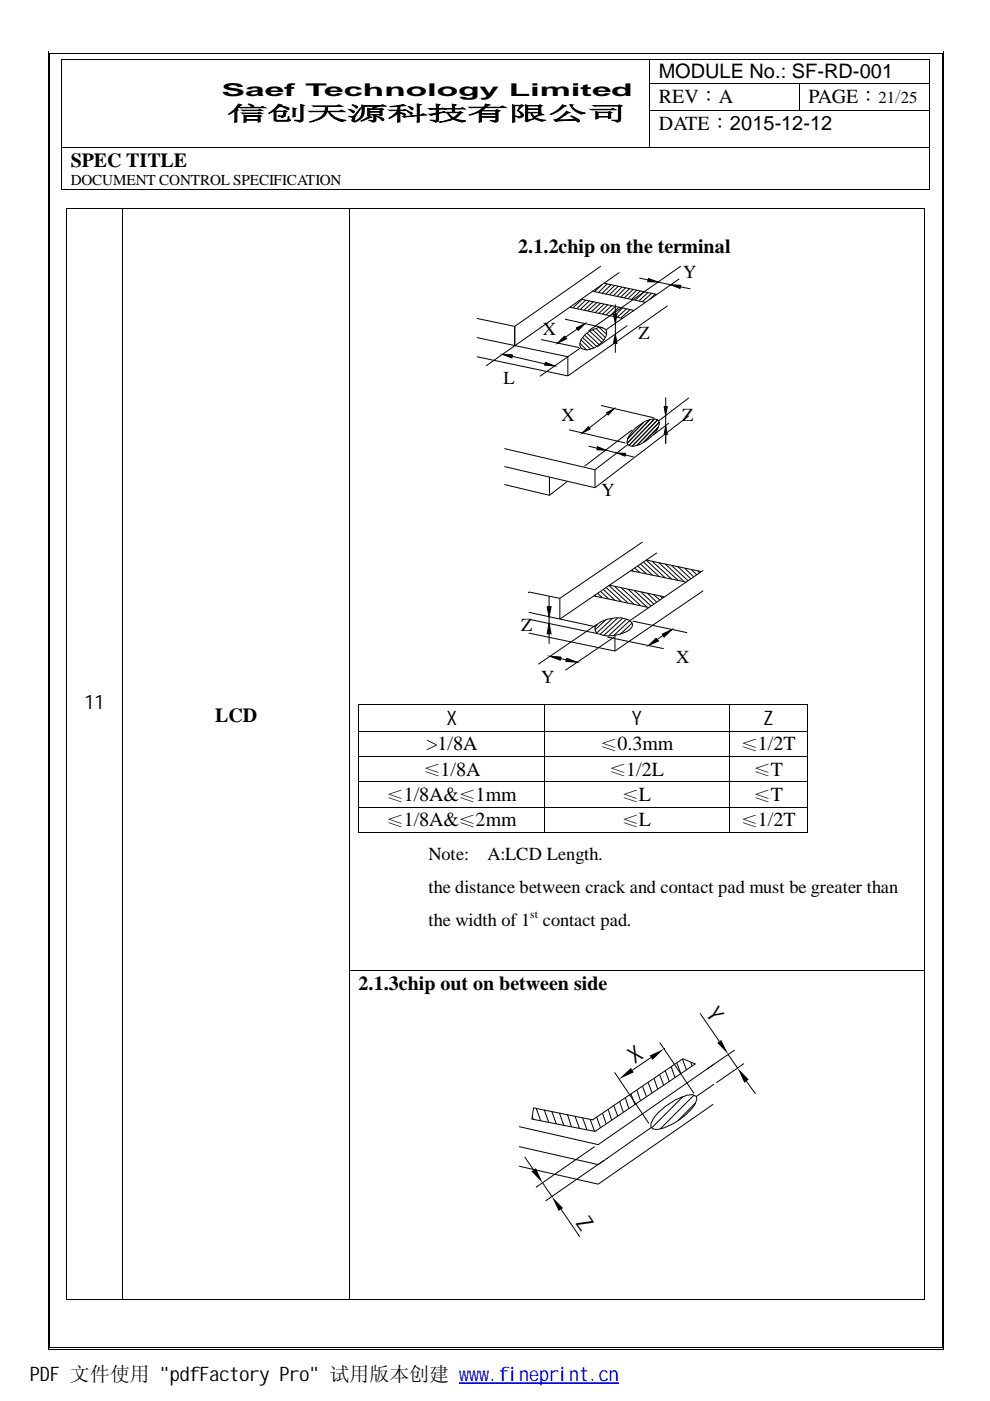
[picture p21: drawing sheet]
<svg xmlns="http://www.w3.org/2000/svg" width="210mm" height="297mm" viewBox="0 0 210 297" stroke-linecap="round" stroke-linejoin="round" font-family="sans-serif">
<defs><g id="words">
<g font-size="4.8">
<text x="149.5" y="215" transform="rotate(55 149.5 215)">Y</text>
<text x="134.6" y="225.6" transform="rotate(-34 134.6 225.6)">X</text>
<text x="121.9" y="259.3" transform="rotate(55 121.9 259.3)">Z</text>
</g>
<g font-size="4.2">
<text x="139.7" y="16.6">MODULE No.: SF-RD-001</text>
<text x="139.7" y="21.8">REV：A</text>
<text x="171.4" y="21.8">PAGE：</text>
<text x="48.2" y="25.5">信创天源科技有限公司</text>
<text x="139.7" y="27.5">DATE：2015-12-12</text>
<text x="15" y="35.3">SPEC TITLE</text>
<text x="109.9" y="53.7">2.1.2chip on the terminal</text>
<text x="17.9" y="150.2">11</text>
<text x="45.6" y="153">LCD</text>
<text x="94.7" y="153.6">X</text>
<text x="133.9" y="153.6">Y</text>
<text x="161.9" y="153.6">Z</text>
<text x="90.4" y="158.9">&gt;1/8A</text>
<text x="130.9" y="159.1">0.3mm</text>
<text x="160.7" y="159.1">1/2T</text>
<text x="93.4" y="164.5">1/8A</text>
<text x="132.8" y="164.5">1/2L</text>
<text x="163.4" y="164.5">T</text>
<text x="85.6" y="169.8">1/8A&amp;</text>
<text x="100.8" y="169.8">1mm</text>
<text x="135.5" y="169.8">L</text>
<text x="163.4" y="169.8">T</text>
<text x="85.6" y="175.2">1/8A&amp;</text>
<text x="100.8" y="175.2">2mm</text>
<text x="135.5" y="175.2">L</text>
<text x="160.7" y="175.2">1/2T</text>
<text x="76" y="209.8">2.1.3chip out on between side</text>
<text x="6.3" y="292.8">PDF 文件使用 &quot;pdfFactory Pro&quot; 试用版本创建 www.fineprint.cn</text>
</g>
<text font-size="4.2" fill="#f00" x="189.8" y="21.8">/</text>
<g font-size="3.9">
<text x="144.9" y="59">Y</text>
<text x="115.1" y="71.1">X</text>
<text x="135.4" y="71.8">Z</text>
<text x="106.8" y="81.4">L</text>
<text x="119" y="89.4">X</text>
<text x="144.6" y="89.2">Z</text>
<text x="127.5" y="105.1">Y</text>
<text x="110.5" y="133.9">Z</text>
<text x="143.3" y="140.5">X</text>
<text x="114.7" y="144.8">Y</text>
<text x="90.8" y="182.2">Note:</text>
<text x="103.4" y="182.2">A:LCD Length.</text>
<text x="90.8" y="189.3">the distance between crack and contact pad must be greater than</text>
<text x="90.8" y="196.4">the width of 1 contact pad.</text>
</g>
<text font-size="3.7" x="47" y="20.3">Saef Technology Limited</text>
<g font-size="3.6">
<text x="186.3" y="21.8">21</text>
<text x="191" y="21.8">25</text>
<text x="127.3" y="159.3">≤</text>
<text x="157.1" y="159.3">≤</text>
<text x="89.8" y="164.6">≤</text>
<text x="129.2" y="164.6">≤</text>
<text x="159.9" y="164.6">≤</text>
<text x="82" y="170">≤</text>
<text x="97.3" y="170">≤</text>
<text x="131.9" y="170">≤</text>
<text x="159.9" y="170">≤</text>
<text x="82" y="175.4">≤</text>
<text x="97.3" y="175.4">≤</text>
<text x="131.9" y="175.4">≤</text>
<text x="157.1" y="175.4">≤</text>
</g>
<text font-size="3.2" x="15" y="39.2">DOCUMENT CONTROL SPECIFICATION</text>
<text font-size="2.5" x="112.4" y="194.6">st</text>
</g></defs>
<g fill="#000">
<path d="M13 12.6h.1v.1h-.1zM13 17.6h.1v.2h-.1zM43.4 12.6h.2v.1h-.2zM137.7 12.6h.1v.1h-.1zM137.7 17.6h.1v.2h-.1zM169.4 17.6h.2v.2h-.2zM196.9 12.6h.2v.1h-.2zM196.9 17.6h.2v.2h-.2zM13 23.3h.1v.2h-.1zM13 31.3h.1v.1h-.1zM43.4 31.3h.2v.1h-.2zM137.7 23.3h.1v.2h-.1z"/>
<path d="M137.7 31.3h.1v.1h-.1zM169.4 23.3h.2v.2h-.2zM196.9 23.3h.2v.2h-.2zM196.9 31.3h.2v.1h-.2zM13 40h.1v.2h-.1zM196.9 40h.2v.2h-.2z"/>
</g>
<g fill="none" stroke="#000" stroke-width=".21">
<path d="M13 12.7v4.9M13 17.8v5.5M13.1 12.6h30.3M43.6 12.6h94.1M137.8 12.7v4.9M137.8 17.8v5.5M137.8 12.6h59.1M137.8 17.7h31.6M169.5 17.8v5.5M169.6 17.7h27.3M197 12.7v4.9M197 17.8v5.5"/>
<path d="M13 23.5v7.8M13 31.4v8.6M13.1 31.4h30.3M43.6 31.4h94.1M137.8 23.5v7.8M137.8 23.4h31.6M137.8 31.4h59.1M169.6 23.4h27.3M197 23.5v7.8M197 31.4v8.6M13.1 40.1h183.8"/>
</g>
<path d="M97.3 54.7h52.9v26.8h-52.9z" fill="#fff"/>
<path d="M97.2 54.6h53v26.9h-53z" fill="none" stroke="#fff" stroke-width=".21"/>
<g fill="none" stroke="#000" stroke-width=".21">
<path d="M127.4 56.4l-18.3 12.8M131.3 57.8l-28.3 19.8M135.6 59l8 1.6M137.5 59l2 .8-2.2-.1zM144 59.1l-15.6 10.9M144.4 56.4l-19.6 13.7M101.1 71.6l19.3 4v4.1M101.1 75.6l19.3 4.1M101.1 67.5l8 1.7M106.5 75.1l2.1 .1-.1 .7zM108.6 75.6l7 1.6M109.1 69.2v4.1"/>
<path d="M114.7 72l8.1 1.7M115.7 76.8l1.9 .8-2.1-.2zM119.7 71.2l.4 .6-1.9 1zM119.8 67.7l8 1.8M120.8 65.1l11.2 2.4M122.2 69.5l1.8-.9-1.4 1.4zM122.3 69.8l-2.4 1.7M122.9 72.8l1.5 1.4M123.2 73.7l-8.7 6.1M123.2 72.1l2 1.9M123.3 63.4l11.2 2.4M123.4 63.4l-1.9 1.8"/>
<path d="M123.5 71.6l2.4 2.2M123.9 71.1a4.9 4.9 0 0 1 3.9-1.6l.6 .4a2.72 2.72 0 0 1-1.4 3.2 3.3 3.3 0 0 1-3.7 .8 1.67 1.67 0 0 1 .2-2.3zM124 71.1l2.5 2.3M124.2 63.6l-1.9 1.8M124.5 70.6l2.6 2.5M125 63.8l-1.9 1.8M125.1 70.2l2.5 2.4M125.6 61.8l11.3 2.3M125.6 69.9l2.4 2.3M125.8 64l-1.9 1.7M126.3 69.6l2.1 2M126.6 64.1l-2 1.8"/>
<path d="M127.1 69.5l1.5 1.4M127.3 64.3l-1.9 1.8M127.7 60.3l-1.6 1.5M128.1 60.1l11.2 2.3M128.1 64.5l-1.9 1.7M128.8 60.1l-1.9 1.9M128.9 64.6l-1.9 1.8M129.6 60.3l-1.9 1.9M129.7 64.8l-1.9 1.8M130 66.6h.8l-.3 1.9zM130.4 60.5l-2 1.8M130.5 70.8l.3 2h-.8z"/>
<path d="M130.5 65l-2 1.7M130.5 64.5v2.1M130.5 68.5v2.3M130.5 72.8v2M131.1 60.6l-1.9 1.9M131.2 65.1l-1.8 1.8M131.9 60.8l-1.9 1.9M132 65.3l-1.9 1.8M132.7 61l-1.9 1.9M132.8 65.5l-1.9 1.8M133 69l-6.3 4.5M133.5 61.2l-1.9 1.8"/>
<path d="M133.6 65.6l-1.9 1.8M134.3 61.3l-2 1.9M134.4 65.8l-.4 .3M135 61.5l-1.8 1.8M135.8 61.7l-1.9 1.7M136.7 61.8l-2 1.8M137.4 62l-1.9 1.8M138.2 62.2l-2 1.8M138.9 62.3l-1.2 1.2M141.6 64.9l-21.2 14.8M142.2 60.4l2.2 .1-.2 .7zM144.3 60.8l2.1 .4"/>
</g>
<path d="M137.5 59l2 .8-2.2-.1zM106.5 75.1l2.2 .2-.2 .6zM115.7 76.8l1.9 .8-2.1-.2zM119.7 71.2l.4 .6-1.9 1zM122.2 69.5l1.8-.9-1.4 1.4zM130 66.6h.8l-.3 1.9zM130.5 70.8l.3 2h-.8zM142.2 60.4l2.2 .1-.2 .7z" fill="#000"/>
<path d="M139.5 59.8l.1 .1zM106.5 75.1l.1 .1zM116.1 78.7l.1 .1zM117.6 77.6l.1 .1zM118.2 72.8h.1zM124 68.6l.1 .1zM142.2 60.4l.1 .1z" fill="#000"/>
<path d="M101.5 81.6h46.9v26h-46.9z" fill="#fff"/>
<path d="M101.4 81.6h47v26h-47z" fill="none" stroke="#fff" stroke-width=".21"/>
<g fill="none" stroke="#000" stroke-width=".21">
<path d="M106.9 95.1l19.3 4.5M106.9 98.9l19.3 4.5M120.6 91.1l12 2.8M123.4 91.8l1.4-1.3 .3 .5zM124.8 94.6l1.8 .4M126.2 99.6v3.8M126.7 94.7l1.7 .7h-1.8zM127.4 86l11.3 2.6M128.4 95.4l4.1 1M128.6 87.5l1.6-.9-1.3 1.4zM128.8 87.7l-3.8 3M130.8 96l1.9 .1-.2 .6z"/>
<path d="M132.6 96.5l1.8 .4M133.1 94.3l-6.9 5.3M133.9 91.2l-9.9 7.6M134.3 91.2l1.2-1a5.4 5.4 0 0 1 3.5-1.4 .94 .94 0 0 1 .6 1.6 7.3 7.3 0 0 1-5.7 4.2 .89 .89 0 0 1-.9-1.3 4.8 4.8 0 0 1 1.3-2.1zM136.4 89.6l-3.4 3.5M137.8 88.9l-4.9 5.1M138.8 88.8l-5.5 5.6M139.4 89l-5.4 5.6M139.6 90.5l-3.1 3.3M139.8 89.5l-4.8 4.9M140.8 86.2h.7l-.4 1.9zM141.1 90.3l.4 1.8h-.7z"/>
<path d="M141.1 84.3v1.9M141.1 88.1v6M141.8 89.7l-3.3 2.5M146 84.4l-6.4 4.9M146 88.2l-19.8 15.2M106.9 102.7l9.6 2.3M116.5 101.1v3.9M120.3 102.1l-3.8 2.9"/>
</g>
<path d="M123.4 91.8l1.4-1.3 .3 .5zM126.7 94.7l1.7 .7h-1.8zM128.6 87.5l1.6-.9-1.3 1.4zM130.8 96l1.9 .1-.1 .6zM140.8 86.2h.7l-.4 1.9zM141.1 90.3l.4 1.8h-.7z" fill="#000"/>
<path d="M123.4 91.8l.1 .1zM128.4 95.4l.1 .1zM130.2 86.6l.1 .1zM130.8 96l.1 .1zM141.1 88.1l.1 .1zM141.1 90.2l.1 .1zM141.1 90.3l.1 .1z" fill="#000"/>
<path d="M97.3 113.3h61.4v30.4h-61.4z" fill="#fff"/>
<path d="M97.2 113.2h61.5v30.5h-61.5z" fill="none" stroke="#fff" stroke-width=".21"/>
<g fill="none" stroke="#000" stroke-width=".21">
<path d="M14.1 44.3v161.5M14.1 44.2h11.9M26.1 44.3v161.5M26.2 44.2h47.8M74.1 44.3v161.5M74.2 44.2h121.6M195.9 44.3v161.5M135.8 119.6l2.5 2.3M136.2 114.9l-17.5 12M136.4 119.2l3.3 3M138.3 119.1l4.1 3.7M139.3 117.2l-20.6 14.1v-4.4"/>
<path d="M139.7 119.3l4.1 3.7M141.1 119.6l4 3.8M142.4 119.9l3.5 3.2M112.1 125.5l6.6 1.4M112.1 134.2l18.3 3.8M112.1 129.8l14.1 3.1M112.4 131.3l14.2 3M116 128.6h.8l-.4 2.2zM116.4 132.2l.4 2.2h-.8zM116.4 126.4v2.2M116.4 130.8v1.4M116.4 134.4v2.1"/>
<path d="M116.6 139.1l2.4 .2-.2 .7zM118.9 139.6l1.2 .3M120.1 139.6l2.2 .8-2.3-.2zM125.9 126.4l11.7 2.4M126.1 126.2l.2 .2M126.6 132.4a6.8 6.8 0 0 1 6.4-1.1 1.36 1.36 0 0 1 1 1.6 6.4 6.4 0 0 1-5.3 1.9l-.7-.1a2.15 2.15 0 0 1-1.8-1.2v-.4zM126.6 132.4l-12.5 8.4M126.7 125.8l1 .9M127.3 125.4l1.7 1.5M127.9 125l2.5 2.3M128.4 131.4l-2.2 2.1M128.5 124.6l3.2 2.9"/>
<path d="M128.8 135.1l11.9 2.4M129.1 124.1l4 3.7M129.2 124.1l11.6 2.4M129.9 131.1l-3.3 3M130.2 135.1l-10.3 7M130.4 134.7v3.3M130.4 124.4l4.1 3.7M131 131l-3.7 3.5M131.7 124.7l4.1 3.7M132 131.1l-4 3.6M132.8 131.3l-3.8 3.5M133.2 124.9l4 3.8"/>
<path d="M133.8 121l11.6 2.4M133.9 120.8l.4 .3M134 132.1l-2.5 2.4M134.1 131.7l11.6 2.4M134.5 125.3l3.5 3.2M134.5 120.4l1.1 1M135.2 120l1.8 1.6M135.9 125.5l2.7 2.5M137.2 125.8l2 1.8M137.5 136.8l1.6-1.5 .5 .6zM138.6 126.1l1.3 1.1M140 126.4l.5 .5"/>
<path d="M140.4 134.5l2.1-1-1.7 1.6zM140.5 134.7l-1.1 .9M143.8 120.2l2.7 2.5M145.2 120.5l1.9 1.8M146.6 120.8l1.1 1.1M147.9 121l.4 .4M148.7 121.2l-11.7-2.5 4.1 3.8M149.1 125.3l-18.7 12.7M149.1 120.9l-15.6 10.7-3.4 3.1M76.1 149.5v5.5M76.1 155.1v5.2M76.2 149.4h39.1"/>
<path d="M76.2 155.1h39.1M115.4 149.5v5.5M115.4 155.1v5.2M115.5 149.4h39M115.5 155.1h39M154.6 149.5v5.5M154.6 155.1v5.2M154.7 149.4h16.5M154.7 155.1h16.5M171.3 149.5v5.5M171.3 155.1v5.2M76.1 160.5v5.1"/>
<path d="M76.1 165.8v5.3M76.1 171.2v5.2M76.2 160.4h39.1M76.2 165.7h39.1M76.2 171.1h39.1M76.2 176.5h39.1M115.4 160.5v5.1M115.4 165.8v5.3M115.4 171.2v5.2M115.5 160.4h39M115.5 165.7h39M115.5 171.1h39"/>
<path d="M115.5 176.5h39M154.6 160.5v5.1M154.6 165.8v5.3M154.6 171.2v5.2M154.7 160.4h16.5M154.7 165.7h16.5M154.7 171.1h16.5M154.7 176.5h16.5M171.3 160.5v5.1M171.3 165.8v5.3M171.3 171.2v5.2M14.1 205.9v69.6"/>
<path d="M26.1 205.9v69.6M74.1 205.9v69.6M74.2 205.9h121.6M148.4 214.8l4.1 6M195.9 205.9v69.6M112.9 236.7l.1 .6M113.1 234.9l12.5 2.5 19.2-12.9 2.6 1.1-21.2 14.3-13.4-2.6zM113.7 235.1l.9 2.5M115.4 235.3l.9 2.6M117 235.7l.9 2.6M118.6 236l.9 2.6M120.3 236.3l.9 2.6"/>
<path d="M121.9 236.7l1 2.5M123.5 237l1 2.6M125.1 237.3l1 2.6M126.5 236.8l.8 2.3M127.8 236.1l.7 2.2M128.9 235.2l.8 2.3M130.1 234.4l.9 2.3M130.3 227.4l7.3 10.8M131.4 233.6l.8 2.2M132.6 232.8l.7 2.3M133.8 231.9l.8 2.3M135 231.2l.8 2.2"/>
<path d="M136.2 230.3l.9 2.2M137.4 229.5l.9 2.3M138 224.2l-4 2.7M138.1 239l-11.3 7.9-16.7-3.8M138.7 228.7l.7 2.2M139.5 235.9a14.4 14.4 0 0 1 6.9-3.8 1.07 1.07 0 0 1 1.3 1 6.3 6.3 0 0 1-2.3 3.2 11.5 11.5 0 0 1-6.5 3.2l-.6-.2-.2-.3a3.6 3.6 0 0 1 1.4-3.1zM139.9 227.9l.8 2.2M139.9 221l7.3 10.8M141.1 227l.8 2.3M142.3 226.2l.8 2.3M143.5 225.4l.9 2.2M144.7 224.6l.8 2.3"/>
<path d="M144.8 232.5l-6.6 6.6M146.5 225.2l.2 .8M147.2 232.2l-7.2 7.2M147.5 233.8l-3.7 3.8M151.2 225.7l-24.4 17-16.7-3.8M151.2 230l-3.6 2.5M151.2 234.1l-24.4 17-16.7-3.8M154.3 223.5l2.1 2.9M155.8 222.6l-5.9 4.1M157.7 225.5l-5.8 4.1M158.2 229.2l2 2.7M111.3 245.3l1.8 2.7"/>
<path d="M115.1 250.8l1.9 2.9M119 256.4l3.9 5.8M126.1 243.1l-12.5 8.6M128.1 246l-12.4 8.6M14.1 275.6h11.9M26.2 275.6h47.8M74.2 275.6h121.6"/>
</g>
<g fill="#000">
<path d="M10.2 11h.1v.5h-.1zM10.2 11h.5v.1h-.5zM14 44.1h.1v.2h-.1zM26 44.1h.2v.2h-.2zM74 44.1h.2v.2h-.2zM195.8 44.1h.2v.2h-.2zM111.9 125.5l.1 .1zM116.4 130.8h.1zM116.4 132.2l.1 .1zM116.6 139.1l.1 .1zM137.5 136.8l.1 .1zM142.5 133.5h.1z"/>
<path d="M76 149.3h.2v.2h-.2zM76 155h.2v.1h-.2zM115.3 149.3h.2v.2h-.2zM115.3 155h.2v.1h-.2zM122.3 140.4l.1 .1zM154.5 149.3h.2v.2h-.2zM154.5 155h.2v.1h-.2zM171.2 149.3h.2v.2h-.2zM171.2 155h.2v.1h-.2zM76 160.3h.2v.2h-.2zM76 165.6h.2v.2h-.2zM76 171.1h.2v.1h-.2z"/>
<path d="M76 176.4h.2v.2h-.2zM115.3 160.3h.2v.2h-.2zM115.3 165.6h.2v.2h-.2zM115.3 171.1h.2v.1h-.2zM115.3 176.4h.2v.2h-.2zM154.5 160.3h.2v.2h-.2zM154.5 165.6h.2v.2h-.2zM154.5 171.1h.2v.1h-.2zM154.5 176.4h.2v.2h-.2zM171.2 160.3h.2v.2h-.2zM171.2 165.6h.2v.2h-.2zM171.2 171.1h.2v.1h-.2z"/>
<path d="M171.2 176.4h.2v.2h-.2zM14 205.8h.1v.1h-.1zM26 205.8h.2v.1h-.2zM74 205.8h.2v.1h-.2zM195.8 205.8h.2v.1h-.2zM138 239h.1zM140.8 222.4h.1zM147.6 232.5l.1 .1zM149.2 227.2l.1 .1zM151.2 230l.1 .1zM154.3 223.5l.1 .1zM117 253.7l.1 .1z"/>
<path d="M126.8 242.7l.1 .1zM128.8 245.6h.1zM14 275.5h.1v.2h-.1zM26 275.5h.2v.2h-.2zM74 275.5h.2v.2h-.2zM195.8 275.5h.2v.2h-.2z"/>
</g>
<path d="M116 128.6h.8l-.4 2.2zM116.4 132.2l.4 2.2h-.8zM116.6 139.1l2.4 .2-.2 .7zM120.1 139.6l2.2 .8-2.3-.2zM137.5 136.8l1.6-1.5 .5 .6zM140.4 134.5l2.1-1-1.7 1.6zM131.2 228.8l2.6-2.4 .6 1zM137.8 223.8l3-1.4-2.5 2.3zM152.1 221.1l.8-.6 1.5 3zM156.4 226.4l2.3 2.5-.9 .7zM112.7 248.4l.9-.7 1.5 3.1zM117 253.7l2.4 2.4-1 .6z" fill="#000"/>
<g fill="#fff">
<path d="M10.3 11.1h.2v.4h-.2z"/>
<path d="M10.3 11.1h.4v.2h-.4z"/>
</g>
<path d="M10.5 11.3h.2v.2h-.2z" fill="#000"/>
<path d="M10.7 11h188.9" fill="none" stroke="#000" stroke-width=".21"/>
<path d="M10.7 11.1h188.9v.2h-188.9z" fill="#fff"/>
<path d="M10.7 11.4h188.9" fill="none" stroke="#000" stroke-width=".21"/>
<path d="M199.6 11h.6v.1h-.6zM200 11h.2v.5h-.2z" fill="#000"/>
<g fill="#fff">
<path d="M199.8 11.1h.2v.4h-.2z"/>
<path d="M199.6 11.1h.4v.2h-.4z"/>
</g>
<path d="M199.6 11.3h.2v.2h-.2z" fill="#000"/>
<path d="M10.2 11.5v274.1" fill="none" stroke="#000" stroke-width=".21"/>
<path d="M10.3 11.5h.2v274.1h-.2z" fill="#fff"/>
<path d="M10.6 11.5v274.1M200.1 11.5v274.1" fill="none" stroke="#000" stroke-width=".21"/>
<path d="M199.8 11.5h.2v274.1h-.2z" fill="#fff"/>
<path d="M199.7 11.5v274.1" fill="none" stroke="#000" stroke-width=".21"/>
<path d="M10.2 285.6h.1v.5h-.1zM10.2 285.9h.5v.2h-.5z" fill="#000"/>
<g fill="#fff">
<path d="M10.3 285.6h.2v.3h-.2z"/>
<path d="M10.3 285.8h.4v.1h-.4z"/>
</g>
<path d="M10.5 285.6h.2v.2h-.2z" fill="#000"/>
<path d="M10.7 286h188.9" fill="none" stroke="#000" stroke-width=".21"/>
<path d="M10.7 285.8h188.9v.1h-188.9z" fill="#fff"/>
<path d="M10.7 285.7h188.9" fill="none" stroke="#000" stroke-width=".21"/>
<path d="M199.6 285.9h.6v.2h-.6zM200 285.6h.2v.5h-.2z" fill="#000"/>
<g fill="#fff">
<path d="M199.8 285.6h.2v.3h-.2z"/>
<path d="M199.6 285.8h.4v.1h-.4z"/>
</g>
<path d="M199.6 285.6h.2v.2h-.2z" fill="#000"/>
<path d="M97.4 293.2h33.8" fill="none" stroke="#00f" stroke-width=".21"/>
<use href="#words"/>
</svg>
